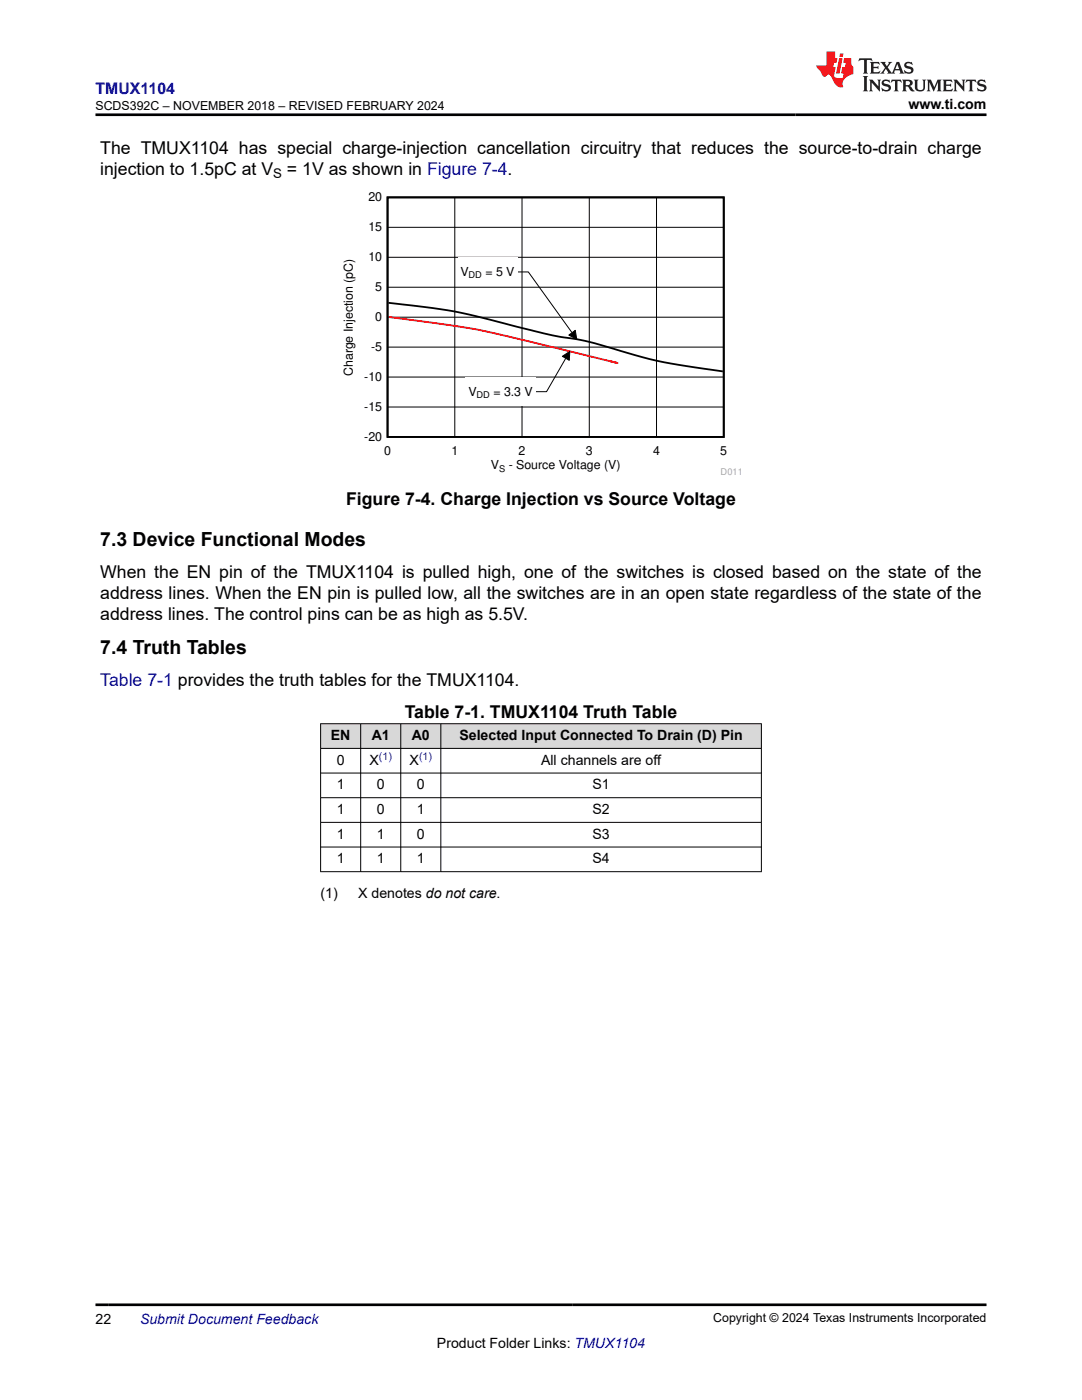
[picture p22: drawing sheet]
<svg xmlns="http://www.w3.org/2000/svg" width="216mm" height="279mm" viewBox="0 0 216 279" stroke-linecap="round" stroke-linejoin="round" font-family="sans-serif">
<defs><g id="words">
<g font-size="3.9">
<text x="20" y="108.9">7.3 Device Functional Modes</text>
<text x="20" y="130.5">7.4 Truth Tables</text>
</g>
<g font-size="3.5">
<text x="20" y="30.6">The TMUX1104 has special charge-injection cancellation circuitry that reduces the source-to-drain charge</text>
<text x="20" y="34.9">injection to 1.5pC at V</text>
<text x="57.3" y="34.9">= 1V as shown in Figure 7-4.</text>
<text x="69.1" y="100.8">Figure 7-4. Charge Injection vs Source Voltage</text>
<text x="20" y="115.3">When the EN pin of the TMUX1104 is pulled high, one of the switches is closed based on the state of the</text>
<text x="20" y="119.6">address lines. When the EN pin is pulled low, all the switches are in an open state regardless of the state of the</text>
<text x="20" y="123.8">address lines. The control pins can be as high as 5.5V.</text>
<text x="80.8" y="143.3">Table 7-1. TMUX1104 Truth Table</text>
</g>
<text font-size="3.5" fill="#00f" x="20" y="136.9">Table 7-1 provides the truth tables for the TMUX1104.</text>
<text font-size="3.2" fill="#00f" x="19.1" y="18.7">TMUX1104</text>
<g font-size="2.8">
<text x="181.3" y="21.8">www.ti.com</text>
<text x="66" y="147.7">EN</text>
<text x="74.2" y="147.7">A1</text>
<text x="82.2" y="147.7">A0</text>
<text x="91.7" y="147.7">Selected Input Connected To Drain (D) Pin</text>
<text x="67.2" y="152.6">0</text>
<text x="73.7" y="152.6">X</text>
<text x="81.7" y="152.6">X</text>
<text x="108" y="152.6">All channels are off</text>
<text x="67.2" y="157.6">1</text>
<text x="75.2" y="157.6">0</text>
<text x="83.2" y="157.6">0</text>
<text x="118.2" y="157.6">S1</text>
<text x="67.2" y="162.5">1</text>
<text x="67.2" y="167.4">1</text>
<text x="75.2" y="162.5">0</text>
<text x="75.2" y="167.4">1</text>
<text x="83.2" y="162.5">1</text>
<text x="83.2" y="167.4">0</text>
<text x="118.2" y="162.5">S2</text>
<text x="118.2" y="167.4">S3</text>
<text x="67.2" y="172.3">1</text>
<text x="75.2" y="172.3">1</text>
<text x="83.2" y="172.3">1</text>
<text x="118.2" y="172.3">S4</text>
<text x="64" y="179.1">(1)</text>
<text x="71.5" y="179.1">X denotes do not care.</text>
<text x="19" y="264.2">22</text>
<text x="87.2" y="269">Product Folder Links: TMUX1104</text>
</g>
<text font-size="2.8" fill="#00f" x="27.9" y="264.2">Submit Document Feedback</text>
<text font-size="2.6" x="54.5" y="35.6">S</text>
<g font-size="2.5">
<text x="19.1" y="21.9">SCDS392C – NOVEMBER 2018 – REVISED FEBRUARY 2024</text>
<text x="73.5" y="40.2">20</text>
<text x="73.5" y="46.2">15</text>
<text x="73.5" y="52.2">10</text>
<text x="74.9" y="58.1">5</text>
<text x="91.9" y="55.1">V</text>
<text x="96.9" y="55.1">= 5 V</text>
<text x="74.9" y="64.1">0</text>
<text x="74.1" y="70.1">-5</text>
<text x="70.4" y="75.1" transform="rotate(-90 70.4 75.1)">Charge Injection (pC)</text>
<text x="72.7" y="76.1">-10</text>
<text x="72.7" y="82">-15</text>
<text x="93.5" y="79">V</text>
<text x="98.5" y="79">= 3.3 V</text>
<text x="72.7" y="88">-20</text>
<text x="76.6" y="90.8">0</text>
<text x="90.1" y="90.8">1</text>
<text x="97.9" y="93.7">V</text>
<text x="101.5" y="93.7">- Source Voltage (V)</text>
<text x="103.5" y="90.8">2</text>
<text x="116.9" y="90.8">3</text>
<text x="130.3" y="90.8">4</text>
<text x="143.7" y="90.8">5</text>
<text x="142.3" y="263.9">Copyright © 2024 Texas Instruments Incorporated</text>
</g>
<g font-size="2.1" fill="#00f">
<text x="75.6" y="151.7">(1)</text>
<text x="83.6" y="151.7">(1)</text>
</g>
<g font-size="1.8">
<text x="93.5" y="55.5">DD</text>
<text x="95.1" y="79.4">DD</text>
<text x="99.6" y="94.1">S</text>
</g>
<text font-size="1.8" fill="#a8a8a8" x="143.8" y="94.8">D011</text>
</g></defs>
<path d="M77.3 39.4h67.1v47.8h-67.1zM77.5 60.4a120.7 120.7 0 0 1 25.6 4.8 98.4 98.4 0 0 0 13.5 2.8l3.2 .8a111.3 111.3 0 0 0 24.4 5.3" fill="none" stroke="#000" stroke-width=".36"/>
<g fill="none" stroke="#000" stroke-width=".2">
<path d="M90.7 39.4v47.8M104.2 39.4v47.8M117.6 39.4v47.8M131 39.4v47.8M77.3 57.3h67.1M77.3 51.3h67.1M77.3 45.4h67.1M103.2 54.3h2.2l8.7 12.1M77.3 75.2h67.1M77.3 69.3h67.1M77.3 63.3h67.1M113.5 66.9l1.3-1 .3 1.8z"/>
<path d="M77.3 81.2h67.1"/>
</g>
<path d="M77.5 63.3l1.7 .2a178.1 178.1 0 0 1 29.2 5.3l14.8 3.6-1.6-.3" fill="none" stroke="#f00" stroke-width=".36"/>
<path d="M113.5 66.9l1.3-1 .3 1.8z" fill="#000"/>
<path d="M91.3 51.5h11.9v5.6h-11.9z" fill-rule="evenodd" fill="#fff"/>
<path d="M112.2 71.1l1.5-1-.1 1.8z" fill="#000"/>
<path d="M112.2 71.1l1.5-1-.1 1.8zM112.9 71.5l-3.8 6.7h-2.2" fill="none" stroke="#000" stroke-width=".2"/>
<path d="M92.9 75.4h14v5.6h-14z" fill-rule="evenodd" fill="#fff"/>
<g fill="#d8d8d8">
<path d="M64 144.4h87.9v5h-87.9z" fill-rule="evenodd"/>
<path d="M64 144.5h7.9v4.8h-7.9z" fill-rule="evenodd"/>
<path d="M72 144.5h7.9v4.8h-7.9z" fill-rule="evenodd"/>
<path d="M80 144.5h7.9v4.8h-7.9z" fill-rule="evenodd"/>
<path d="M88 144.5h63.9v4.8h-63.9z" fill-rule="evenodd"/>
</g>
<path d="M63.9 144.4h88.1M63.9 149.4h88.1M63.9 154.3h88.1M63.9 159.2h88.1M64 144.4v29.6M72 144.4v29.6M80 144.4v29.6M88 144.4v29.6M151.9 144.4v29.6M63.9 164.1h88.1M63.9 169h88.1M63.9 174h88.1" fill="none" stroke="#000" stroke-width=".2"/>
<path d="M171.5 11.6l-.2 .6 .5-.2h.6v.1v2.2l-.2 .4h1l-.2-.4v-2.2v-.1h.5l.5 .2-.1-.6zM173.6 12.4l.2 .3v1.6l-.2 .4h1.9l.1-.6a1.08 1.08 0 0 1-1.3 .2v-.7h.6l.4 .2v-.7l-.4 .2h-.6v-.5l.2-.2a1 1 0 0 1 1 .3l-.1-.5zM175.7 12.4l.9 1.1-1 1.2h.9l-.2-.2 .5-.8 .4 .8-.2 .2h1.6l-.2-.2 .2-.5h.9l.1 .5-.1 .2h.9l-.2-.4-.8-1.9h-.5l-.9 2.1-.9-1.1 .9-1h-.8l.2 .2-.4 .6-.4-.6 .2-.2zM179 12.8l.4 1h-.7zM180.7 12.5a.65 .65 0 0 0-.2 .7 .65 .65 0 0 0 .6 .5l.6 .1 .1 .3a.79 .79 0 0 1-.7 .4 .79 .79 0 0 1-.7-.5l.1 .7 .2-.1a.93 .93 0 0 0 1.1 0 .93 .93 0 0 0 .4-.9 1.46 1.46 0 0 0-1.2-.6l-.1-.3a1.09 1.09 0 0 1 1.2 .2l-.2-.6-.1 .1-.5-.2zM172.2 15.2l.2 .4v2.2l-.2 .4h1l-.2-.4v-2.2l.2-.4zM173.4 15.9l.2 .4v1.5l-.2 .4h.8l-.3-.4 .1-1.3 1.6 1.8v-2l.2-.4h-.7l.1 .2 .1 1.1-1.2-1.3zM176.2 16a.65 .65 0 0 0-.2 .8 .65 .65 0 0 0 .6 .4l.6 .2 .1 .2a.79 .79 0 0 1-.7 .4 .79 .79 0 0 1-.7-.5l.1 .7 .2-.1a.93 .93 0 0 0 1.1 .1 .93 .93 0 0 0 .4-1 1.46 1.46 0 0 0-1.2-.5l-.1-.4a1.09 1.09 0 0 1 1.2 .2l-.1-.6-.2 .1-.5-.1zM177.9 15.9l-.1 .6a.63 .63 0 0 1 .8-.3v1.6l-.3 .4h1l-.2-.4v-1.6a.66 .66 0 0 1 .8 .3l-.1-.6zM180 15.9l.2 .4v1.5l-.2 .4h1l-.2-.2-.1-.7h.5l.1 .2a.79 .79 0 0 0 1.2 .6l-1-.9a.61 .61 0 0 0 .6-.6 .61 .61 0 0 0-.5-.7zM180.8 16.2h.1a.47 .47 0 0 1 .5 .1 .47 .47 0 0 1 .1 .5l-.1 .1-.7 .1zM182.3 15.9l.2 .2a2.27 2.27 0 0 0 .4 2 1.04 1.04 0 0 0 1.7-.7v-1.3l.2-.2h-.8l.2 .4v1.1a.6 .6 0 0 1-.6 .6 .6 .6 0 0 1-.6-.6v-1.1l.3-.4zM184.9 15.9l.2 .4v1.5l-.2 .4h.8l-.3-.4v-1.4l.9 1.9 .9-1.9v1.4l-.3 .4h1l-.2-.4v-1.5l.2-.4h-.8l-.7 1.5-.6-1.5zM188.1 15.9l.2 .4v1.5l-.2 .4h1.9l.1-.6a1.09 1.09 0 0 1-1.3 .2v-.7h.6l.4 .2v-.6l-.4 .2h-.6v-.6l.2-.1a1.01 1.01 0 0 1 1 .3l-.1-.6zM190.2 15.9l.3 .4v1.5l-.3 .4h.8l-.2-.4v-1.3l1.6 1.8v-2l.2-.4h-.7l.2 .2v1.1l-1.2-1.3zM192.8 15.9l-.1 .6a.63 .63 0 0 1 .8-.3v1.6l-.3 .4h1l-.2-.4v-1.6a.66 .66 0 0 1 .8 .3l-.1-.6zM195.2 16a.65 .65 0 0 0-.2 .8 .65 .65 0 0 0 .6 .4l.6 .2 .2 .2a.79 .79 0 0 1-.7 .4 .79 .79 0 0 1-.7-.5l.1 .7 .2-.1a.93 .93 0 0 0 1 .1 .93 .93 0 0 0 .5-1 1.46 1.46 0 0 0-1.3-.5v-.4a1.09 1.09 0 0 1 1.2 .2l-.2-.6-.2 .1-.5-.1z" fill="#231f20"/>
<path d="M164.9 10.3v2.7h-2l.1 .4 .8 1a.95 .95 0 0 0 1 .9 .59 .59 0 0 1 .5-.4 .59 .59 0 0 1 .5 .3l.4 .8a1.59 1.59 0 0 0 2.1 1.4 1.61 1.61 0 0 1 1-2.3l1-.3-.1-1.5a1.59 1.59 0 0 1-.3-1.7h-1.5l-.2 .9h.6l-.2 .9h-.5l-.2 .9v.3l.4 .1-.1 .9h-.7a.73 .73 0 0 1-1-.7l.3-1.5h-.5l.1-.9h.5l.2-.9h-.5v-1.3zM167.4 11.6l-.6 3.1h.7l.6-3.1zM167.6 10.7l-.1 .6h.7l.1-.6z" fill="#ed1c24"/>
<path d="M19 22.9h177.8M19 260.4h177.8" fill="none" stroke="#000" stroke-width=".53"/>
<use href="#words"/>
</svg>
